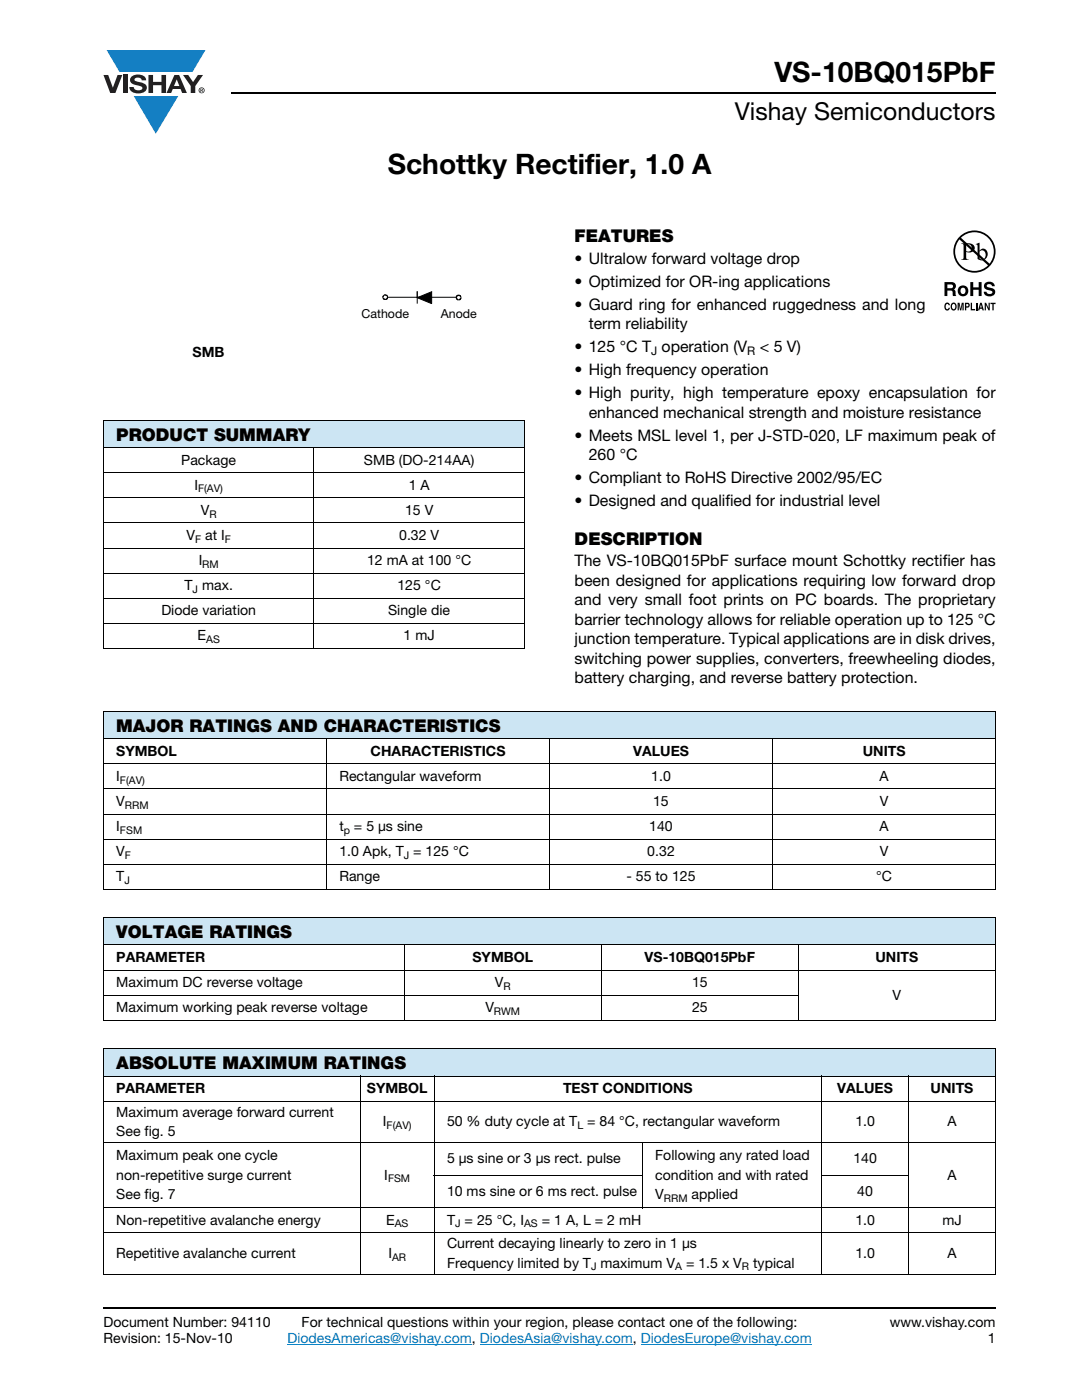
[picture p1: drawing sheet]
<svg xmlns="http://www.w3.org/2000/svg" width="216mm" height="279mm" viewBox="0 0 216 279" stroke-linecap="round" stroke-linejoin="round" font-family="sans-serif">
<defs><g id="words">
<g font-size="5.6">
<text x="154.5" y="16.4">VS-10BQ015PbF</text>
<text x="77.4" y="34.8">Schottky Rectifier, 1.0 A</text>
</g>
<text font-size="4.9" x="146.6" y="24">Vishay Semiconductors</text>
<g font-size="3.5">
<text x="114.7" y="48.3">FEATURES</text>
<text x="23.2" y="88">PRODUCT SUMMARY</text>
<text x="114.7" y="108.7">DESCRIPTION</text>
<text x="23.2" y="146.1">MAJOR RATINGS AND CHARACTERISTICS</text>
<text x="23.2" y="187.2">VOLTAGE RATINGS</text>
<text x="23.2" y="213.4">ABSOLUTE MAXIMUM RATINGS</text>
</g>
<g font-size="3.2">
<text x="114.7" y="52.7">• Ultralow forward voltage drop</text>
<text x="114.7" y="57.3">• Optimized for OR-ing applications</text>
<text x="114.7" y="61.9">• Guard ring for enhanced ruggedness and long</text>
<text x="117.5" y="65.7">term reliability</text>
<text x="114.7" y="70.3">• 125 °C T operation (V</text>
<text x="151.6" y="70.3">&lt; 5 V)</text>
<text x="114.7" y="74.9">• High frequency operation</text>
<text x="114.7" y="79.5">• High purity, high temperature epoxy encapsulation for</text>
<text x="117.5" y="83.4">enhanced mechanical strength and moisture resistance</text>
<text x="114.7" y="88">• Meets MSL level 1, per J-STD-020, LF maximum peak of</text>
<text x="117.5" y="91.9">260 °C</text>
<text x="114.7" y="96.4">• Compliant to RoHS Directive 2002/95/EC</text>
<text x="114.7" y="101">• Designed and qualified for industrial level</text>
<text x="114.7" y="113">The VS-10BQ015PbF surface mount Schottky rectifier has</text>
<text x="114.7" y="116.9">been designed for applications requiring low forward drop</text>
<text x="114.7" y="120.8">and very small foot prints on PC boards. The proprietary</text>
<text x="114.7" y="124.7">barrier technology allows for reliable operation up to 125 °C</text>
<text x="114.7" y="128.5">junction temperature. Typical applications are in disk drives,</text>
<text x="114.7" y="132.4">switching power supplies, converters, freewheeling diodes,</text>
<text x="114.7" y="136.3">battery charging, and reverse battery protection.</text>
</g>
<g font-size="2.8">
<text x="38.4" y="71.3">SMB</text>
<text x="36.2" y="92.8">Package</text>
<text x="72.6" y="92.8">SMB (DO-214AA)</text>
<text x="38.8" y="97.8">I</text>
<text x="81.6" y="97.8">1 A</text>
<text x="37.2" y="107.8">V</text>
<text x="40.1" y="102.8">V</text>
<text x="40.9" y="107.8">at I</text>
<text x="79.7" y="107.8">0.32 V</text>
<text x="80.8" y="102.8">15 V</text>
<text x="39.6" y="112.8">I</text>
<text x="73.3" y="112.8">12 mA at 100 °C</text>
<text x="36.8" y="117.8">T max.</text>
<text x="79.3" y="117.8">125 °C</text>
<text x="32.2" y="122.8">Diode variation</text>
<text x="77.4" y="122.8">Single die</text>
<text x="39.4" y="127.8">E</text>
<text x="80.5" y="127.8">1 mJ</text>
<text x="23.2" y="150.9">SYMBOL</text>
<text x="23.2" y="155.9">I</text>
<text x="67.7" y="155.9">Rectangular waveform</text>
<text x="74" y="150.9">CHARACTERISTICS</text>
<text x="126.4" y="150.9">VALUES</text>
<text x="130" y="155.9">1.0</text>
<text x="172.2" y="150.9">UNITS</text>
<text x="175.5" y="155.9">A</text>
<text x="23.2" y="160.9">V</text>
<text x="130.3" y="160.9">15</text>
<text x="175.5" y="160.9">V</text>
<text x="23.2" y="165.9">I</text>
<text x="67.7" y="165.9">t</text>
<text x="70.6" y="165.9">= 5 μs sine</text>
<text x="129.5" y="165.9">140</text>
<text x="175.5" y="165.9">A</text>
<text x="23.2" y="170.9">V</text>
<text x="67.7" y="170.9">1.0 Apk, T = 125 °C</text>
<text x="129.2" y="170.9">0.32</text>
<text x="175.5" y="170.9">V</text>
<text x="23.2" y="175.9">T</text>
<text x="67.7" y="175.9">Range</text>
<text x="125" y="175.9">- 55 to 125</text>
<text x="174.8" y="175.9">°C</text>
<text x="23.2" y="192">PARAMETER</text>
<text x="23.2" y="197">Maximum DC reverse voltage</text>
<text x="94.3" y="192">SYMBOL</text>
<text x="98.7" y="197">V</text>
<text x="128.6" y="192">VS-10BQ015PbF</text>
<text x="138.1" y="197">15</text>
<text x="174.7" y="192">UNITS</text>
<text x="23.2" y="202">Maximum working peak reverse voltage</text>
<text x="96.8" y="202">V</text>
<text x="138.1" y="202">25</text>
<text x="178.1" y="199.5">V</text>
<text x="23.2" y="218.2">PARAMETER</text>
<text x="73.2" y="218.2">SYMBOL</text>
<text x="112.4" y="218.2">TEST CONDITIONS</text>
<text x="167.1" y="218.2">VALUES</text>
<text x="185.7" y="218.2">UNITS</text>
<text x="23.2" y="222.9">Maximum average forward current</text>
<text x="23.2" y="226.7">See fig. 5</text>
<text x="76.4" y="224.8">I</text>
<text x="89.2" y="224.8">50 % duty cycle at T = 84 °C, rectangular waveform</text>
<text x="170.7" y="224.8">1.0</text>
<text x="189.1" y="224.8">A</text>
<text x="23.2" y="231.6">Maximum peak one cycle</text>
<text x="89.2" y="232.2">5 μs sine or 3 μs rect. pulse</text>
<text x="130.7" y="231.6">Following any rated load</text>
<text x="170.3" y="232.2">140</text>
<text x="23.2" y="235.5">non-repetitive surge current</text>
<text x="23.2" y="239.3">See fig. 7</text>
<text x="76.7" y="235.5">I</text>
<text x="89.2" y="238.7">10 ms sine or 6 ms rect. pulse</text>
<text x="130.7" y="235.5">condition and with rated</text>
<text x="130.7" y="239.3">V</text>
<text x="138" y="239.3">applied</text>
<text x="171.1" y="238.7">40</text>
<text x="189.1" y="235.5">A</text>
<text x="23.2" y="244.5">Non-repetitive avalanche energy</text>
<text x="77" y="244.5">E</text>
<text x="89.2" y="244.5">T = 25 °C, I</text>
<text x="108.1" y="244.5">= 1 A, L = 2 mH</text>
<text x="170.7" y="244.5">1.0</text>
<text x="188" y="244.5">mJ</text>
<text x="23.2" y="251.1">Repetitive avalanche current</text>
<text x="77.5" y="251.1">I</text>
<text x="89.2" y="249.2">Current decaying linearly to zero in 1 μs</text>
<text x="170.7" y="251.1">1.0</text>
<text x="189.1" y="251.1">A</text>
<text x="89.2" y="253">Frequency limited by T maximum V</text>
<text x="136.9" y="253">= 1.5 x V</text>
<text x="150.3" y="253">typical</text>
<text x="20.6" y="264.9">Document Number: 94110</text>
<text x="20.6" y="268.1">Revision: 15-Nov-10</text>
<text x="60.2" y="264.9">For technical questions within your region, please contact one of the following:</text>
<text x="177.5" y="264.9">www.vishay.com</text>
<text x="197.1" y="268.1">1</text>
</g>
<text font-size="2.8" fill="#007ec4" x="57.3" y="268.1">DiodesAmericas@vishay.com, DiodesAsia@vishay.com, DiodesEurope@vishay.com</text>
<g font-size="2.5">
<text x="72.2" y="63.5">Cathode</text>
<text x="88" y="63.5">Anode</text>
</g>
<g font-size="2.4">
<text x="129.9" y="70.9">J</text>
<text x="149.1" y="70.9">R</text>
</g>
<g font-size="2.1">
<text x="39.5" y="98.3">F(AV)</text>
<text x="41.8" y="103.3">R</text>
<text x="38.9" y="108.3">F</text>
<text x="40.4" y="113.3">RM</text>
<text x="44.9" y="108.3">F</text>
<text x="38.4" y="118.3">J</text>
<text x="41.1" y="128.3">AS</text>
<text x="23.9" y="156.4">F(AV)</text>
<text x="24.9" y="161.4">RRM</text>
<text x="23.9" y="166.4">FSM</text>
<text x="68.6" y="166.4">p</text>
<text x="24.9" y="171.4">F</text>
<text x="80.6" y="171.4">J</text>
<text x="24.8" y="176.4">J</text>
<text x="100.5" y="197.5">R</text>
<text x="98.6" y="202.5">RWM</text>
<text x="77.2" y="225.3">F(AV)</text>
<text x="115.2" y="225.3">L</text>
<text x="77.4" y="236">FSM</text>
<text x="132.5" y="239.8">RRM</text>
<text x="78.8" y="245">AS</text>
<text x="90.8" y="245">J</text>
<text x="104.6" y="245">AS</text>
<text x="78.2" y="251.6">AR</text>
<text x="117.9" y="253.5">J</text>
<text x="134.7" y="253.5">A</text>
<text x="148" y="253.5">R</text>
</g>
</g></defs>
<g fill="#147fc3">
<path d="M21.3 10h19.7l-2.6 4.3h-1.1h-13.5z"/>
<path d="M26.7 19.2h8.9l-4.5 7.5z"/>
</g>
<g fill="#231f20">
<path d="M20.6 15h1l.9 2.5 1-2.5h.9l-1.4 3.6h-1z"/>
<path d="M24.6 15h.9v3.6h-.9z"/>
<path d="M26.3 15.3a2.1 2.1 0 0 1 2.8 .3l.1 .4h-.9a.79 .79 0 0 0-.7-.5 .79 .79 0 0 0-.8 .4l.3 .3 1 .2a1.08 1.08 0 0 1 1.2 1 1.08 1.08 0 0 1-1.1 1.2 1.73 1.73 0 0 1-2.4-1.2h.9a.96 .96 0 0 0 .8 .6 .96 .96 0 0 0 .9-.4 1.31 1.31 0 0 0-1.2-.6 1.03 1.03 0 0 1-1.1-.6 1.03 1.03 0 0 1 .2-1.1z"/>
<path d="M29.6 15h.9v1.3h1.7v-1.3h.9v3.6h-.9v-1.6h-1.7v1.6h-.9z"/>
<path d="M36.5 15h1.1l.9 1.4 1-1.4h1l-1.5 2.2v1.4h-.9v-1.4z"/>
<path d="M35.3 15.9l.5 1.3h-1.1zM34.8 15l-1.6 3.6h1l.3-.8h1.5l.3 .8h1l-1.6-3.6z"/>
<path d="M39.8 18a.46 .46 0 0 1 .9 0 .46 .46 0 0 1-.9 0zM39.6 18a.6 .6 0 0 0 1.2 0 .6 .6 0 0 0-1.2 0z"/>
<path d="M40.1 17.8h.2v.2h-.2zM40 17.7v.7h.1v-.3l.4 .3-.2-.3 .2-.2-.1-.2z"/>
</g>
<path d="M57.3 268.3h36.9M95.8 268.3h30.5M127.8 268.3h34.2" fill="none" stroke="#007ec4" stroke-width=".2"/>
<path d="M46.1 18.6h152.5M20.6 261h178" fill="none" stroke="#000" stroke-width=".36"/>
<path d="M20.6 83.9h84v5.5h-84z" fill="#cce5f3"/>
<g fill="none" stroke="#000" stroke-width=".2">
<path d="M20.6 83.9h84.1M20.6 89.4h84.1M20.6 94.4h84.1M20.6 99.4h84.1M20.6 83.9v45.4M62.7 89.3v40.2M104.6 83.9v45.4M20.6 104.4h84.1M20.6 109.4h84.1M20.6 114.4h84.1M20.6 119.4h84.1M20.6 124.4h84.1"/>
<path d="M20.6 129.4h84.1"/>
</g>
<path d="M72.2 58.1h22.9v5.9h-22.9z" fill="#fff"/>
<path d="M76.6 58.9h.2a.4 .4 0 0 1 .4 .2 .4 .4 0 0 1 0 .4l-.1 .2h-.5a.44 .44 0 0 1 0-.8zM77.3 59.3h13.7M83.3 59.4l2.8-1.2v2.4zM83.3 58.1v2.5M91.2 59h.2a.44 .44 0 0 1 .5 .2 .44 .44 0 0 1-.1 .6h-.5l-.2-.1-.1-.5z" fill="none" stroke="#000" stroke-width=".2"/>
<path d="M83.3 59.4l2.8-1.2v2.4z" fill="#000"/>
<g fill="#fff">
<path d="M32.8 50.9h17.7v21h-17.7z"/>
<path d="M188.4 46h10.2v16h-10.2z"/>
</g>
<g fill="#000">
<path d="M193.6 56.3h.6v1h1.1v-1h.6v2.8h-.6v-1.3h-1.1v1.3h-.6zM196.6 56.4a1.15 1.15 0 0 1 1.9 .7h-.6v-.1a.68 .68 0 0 0-.9-.2l-.1 .4 .3 .1a1.29 1.29 0 0 1 1.4 .9 1.17 1.17 0 0 1-1.2 1 1.17 1.17 0 0 1-1.1-1h.6v.2a.67 .67 0 0 0 1.1-.1l-.2-.3-.6-.1a.82 .82 0 0 1-.8-.5 .82 .82 0 0 1 .2-1zM188.6 60.6l.4-.2 .3 .1 .2 .4-.6-.2a.66 .66 0 0 0 .1 1l.3-.3h.2a.54 .54 0 0 1-.4 .6 .54 .54 0 0 1-.6-.5zM191.1 60.4h.4l.2 1.2 .2-1.2h.4v1.5h-.3v-1.2l-.2 1.2h-.2l-.3-1.2v1.2h-.2zM193.7 60.4h.3v1.3h.6v.2h-.9zM194.7 60.4h.3v1.5h-.3zM196.5 60.4h.3l.5 1.1v-1.1h.2v1.5h-.3l-.5-1v1h-.2zM197.6 60.4h1.1v.3h-.4v1.2h-.3v-1.2h-.4z"/>
<path d="M189 56.8v.7h1a.39 .39 0 0 0 0-.7zM188.5 56.3h1.4a.79 .79 0 0 1 .8 .4 .79 .79 0 0 1-.1 .9l-.3 .1a.98 .98 0 0 1 .4 1.2l.1 .2h-.6l-.3-1.1h-.9v1.1h-.5z"/>
<path d="M191.7 47.5a3.9 3.9 0 0 1 5.3-.2 3.9 3.9 0 0 1 .4 5.3zM191.4 47.8l5.8 5.2a3.9 3.9 0 0 1-5.4 .1 3.9 3.9 0 0 1-.4-5.3zM190.2 50.2a4.2 4.2 0 0 0 8.5 0 4.2 4.2 0 0 0-8.5 0z"/>
<path d="M191.9 57.5a.63 .63 0 0 0-.2 .8 .63 .63 0 0 0 .7 .3 .63 .63 0 0 0 .2-.8 .63 .63 0 0 0-.7-.3zM191.1 58a1.1 1.1 0 0 1 2.2 0 1.1 1.1 0 0 1-2.2 0z"/>
<path d="M192.8 48.8v1.3a.75 .75 0 0 0 1.1-.6 .75 .75 0 0 0-1.1-.7zM191.8 48.6a2.81 2.81 0 0 1 2.5 .3 .97 .97 0 0 1-.1 1.2 .97 .97 0 0 1-1.2 .2h-.2v1.1v.2l.5 .3h-1.5l.3-.2 .2-.3v-2.3l-.1-.3z"/>
<path d="M195.5 50.2v1.4l.1 .1a.72 .72 0 0 0 .8-.1 .72 .72 0 0 0 .3-.7 .72 .72 0 0 0-.4-.8 .72 .72 0 0 0-.8 .1zM194.7 48.7l.8-.3v1.7a.89 .89 0 0 1 1.1-.4 .89 .89 0 0 1 .5 1 1.23 1.23 0 0 1-.7 1.2 1.23 1.23 0 0 1-1.3-.2l-.1-2.7z"/>
<path d="M190.1 60.7a.64 .64 0 0 0 .2 1h.1a.64 .64 0 0 0-.1-1.1zM189.9 60.5l.2-.1a.56 .56 0 0 1 .7 .4 .82 .82 0 0 1-.5 1.2h-.2a.89 .89 0 0 1-.2-1.5z"/>
<path d="M192.8 60.7v.4l.4-.1v-.3zM192.5 60.4h.6a.5 .5 0 0 1 .4 .5 .5 .5 0 0 1-.4 .5h-.3v.5h-.3z"/>
<path d="M195.7 60.8l-.1 .6h.3zM195.6 60.4h.3l.4 1.5h-.3v-.3h-.5l-.1 .3h-.3z"/>
</g>
<g fill="#cce5f3">
<path d="M20.6 142h178v5.4h-178z"/>
<path d="M20.6 183.1h178v5.5h-178z"/>
<path d="M20.6 209.3h178v5.5h-178z"/>
</g>
<g fill="none" stroke="#000" stroke-width=".2">
<path d="M20.6 142h178.1M20.6 147.4h178.1M20.6 152.5h178.1M20.6 157.5h178.1M20.6 142v35.4M65.2 147.4v30.1M109.6 147.4v30.1M154.2 147.4v30.1M198.6 142v35.4M20.6 162.5h178.1M20.6 167.4h178.1M20.6 172.5h178.1"/>
<path d="M20.6 177.5h178.1M20.6 183.1h178.1M20.6 188.6h178.1M20.6 193.6h178.1M20.6 198.6h138.8M20.6 183.2v20.3M80.6 188.5v15.2M120 188.5v15.2M159.3 188.5v15.2M198.6 183.2v20.3M20.6 203.6h178.1M20.6 209.3h178.1"/>
<path d="M20.6 214.8h178.1M20.6 219.8h178.1M20.6 209.3v44.9M71.9 214.7v39.7M86.7 214.7v39.7M164 214.7v39.7M181.3 214.7v39.7M198.6 209.3v44.9M20.6 228h178.1M86.6 234.5h41.7M128.2 227.9v13.2M163.9 234.5h17.5"/>
<path d="M20.6 241h178.1M20.6 246h178.1M20.6 254.3h178.1"/>
</g>
<use href="#words"/>
</svg>
